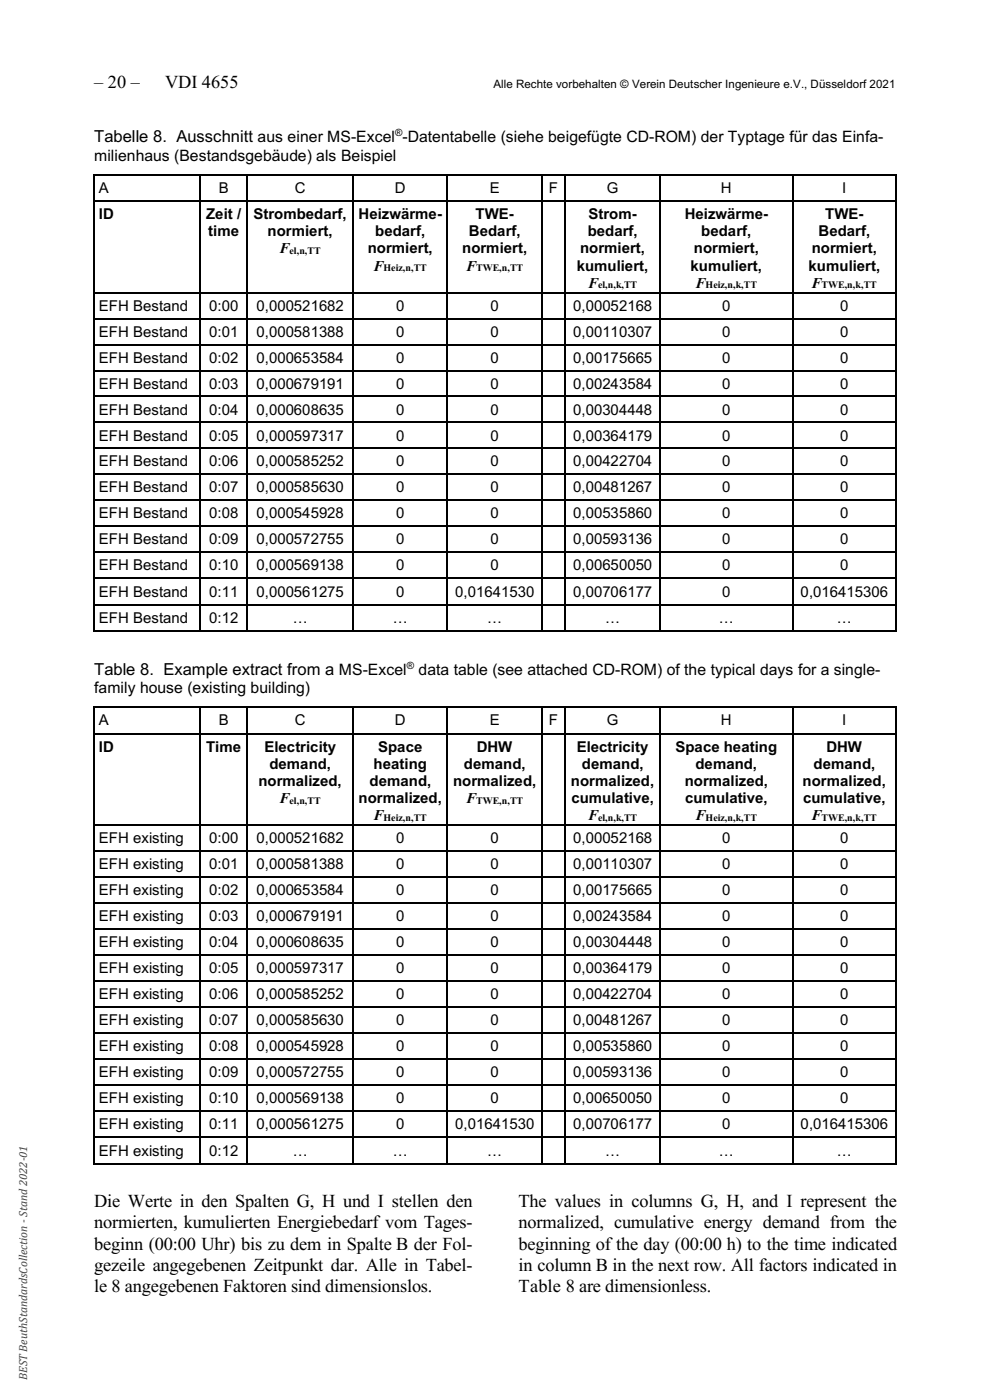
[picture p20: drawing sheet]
<svg xmlns="http://www.w3.org/2000/svg" width="210mm" height="297mm" viewBox="0 0 210 297" stroke-linecap="round" stroke-linejoin="round" font-family="sans-serif">
<defs><g id="words">
<g font-size="3.9">
<text x="20" y="18.6">– 20 –</text>
<text x="35" y="18.6">VDI 4655</text>
<text x="20" y="256.2">Die Werte in den Spalten G, H und I stellen den</text>
<text x="110" y="256.2">The values in columns G, H, and I represent the</text>
<text x="20" y="260.6">normierten, kumulierten Energiebedarf vom Tages-</text>
<text x="110" y="260.6">normalized, cumulative energy demand from the</text>
<text x="20" y="265.1">beginn (00:00 Uhr) bis zu dem in Spalte B der Fol-</text>
<text x="20" y="269.6">gezeile angegebenen Zeitpunkt dar. Alle in Tabel-</text>
<text x="110" y="269.6">in column B in the next row. All factors indicated in</text>
<text x="110" y="265.1">beginning of the day (00:00 h) to the time indicated</text>
<text x="20" y="274.1">le 8 angegebenen Faktoren sind dimensionslos.</text>
<text x="110" y="274.1">Table 8 are dimensionless.</text>
</g>
<g font-size="3.5">
<text x="20" y="30.2">Tabelle 8. Ausschnitt aus einer MS-Excel -Datentabelle (siehe beigefügte CD-ROM) der Typtage für das Einfa-</text>
<text x="20" y="143.2">Table 8. Example extract from a MS-Excel</text>
</g>
<g font-size="3.3">
<text x="20" y="34.1">milienhaus (Bestandsgebäude) als Beispiel</text>
<text x="88.8" y="143.2">data table (see attached CD-ROM) of the typical days for a single-</text>
<text x="20" y="147.1">family house (existing building)</text>
</g>
<g font-size="3.2">
<text x="21" y="40.9">A</text>
<text x="46.4" y="40.9">B</text>
<text x="62.5" y="40.9">C</text>
<text x="83.8" y="40.9">D</text>
<text x="103.9" y="40.9">E</text>
<text x="116.5" y="40.9">F</text>
<text x="128.7" y="40.9">G</text>
<text x="152.9" y="40.9">H</text>
<text x="178.6" y="40.9">I</text>
<text x="21" y="46.5">ID</text>
<text x="43.7" y="46.5">Zeit /</text>
<text x="53.8" y="46.5">Strombedarf,</text>
<text x="76.1" y="46.5">Heizwärme-</text>
<text x="100.9" y="46.5">TWE-</text>
<text x="124.8" y="46.5">Strom-</text>
<text x="145.2" y="46.5">Heizwärme-</text>
<text x="175" y="46.5">TWE-</text>
<text x="44.2" y="50.1">time</text>
<text x="56.8" y="50.1">normiert,</text>
<text x="59.3" y="53.8">F</text>
<text x="78" y="53.8">normiert,</text>
<text x="79.6" y="50.1">bedarf,</text>
<text x="98" y="53.8">normiert,</text>
<text x="99.5" y="50.1">Bedarf,</text>
<text x="123.1" y="53.8">normiert,</text>
<text x="124.7" y="50.1">bedarf,</text>
<text x="147.2" y="53.8">normiert,</text>
<text x="148.8" y="50.1">bedarf,</text>
<text x="172.2" y="53.8">normiert,</text>
<text x="173.7" y="50.1">Bedarf,</text>
<text x="79.2" y="57.4">F</text>
<text x="98.9" y="57.4">F</text>
<text x="122.3" y="57.4">kumuliert,</text>
<text x="146.5" y="57.4">kumuliert,</text>
<text x="171.5" y="57.4">kumuliert,</text>
<text x="21" y="66">EFH Bestand</text>
<text x="44.4" y="66">0:00</text>
<text x="54.4" y="66">0,000521682</text>
<text x="84" y="66">0</text>
<text x="104.1" y="66">0</text>
<text x="121.6" y="66">0,00052168</text>
<text x="124.8" y="61">F</text>
<text x="147.6" y="61">F</text>
<text x="153.2" y="66">0</text>
<text x="172.2" y="61">F</text>
<text x="178.2" y="66">0</text>
<text x="21" y="71.5">EFH Bestand</text>
<text x="44.4" y="71.5">0:01</text>
<text x="54.4" y="71.5">0,000581388</text>
<text x="84" y="71.5">0</text>
<text x="104.1" y="71.5">0</text>
<text x="121.6" y="71.5">0,00110307</text>
<text x="153.2" y="71.5">0</text>
<text x="178.2" y="71.5">0</text>
<text x="21" y="77">EFH Bestand</text>
<text x="44.4" y="77">0:02</text>
<text x="54.4" y="77">0,000653584</text>
<text x="84" y="77">0</text>
<text x="104.1" y="77">0</text>
<text x="121.6" y="77">0,00175665</text>
<text x="153.2" y="77">0</text>
<text x="178.2" y="77">0</text>
<text x="21" y="82.5">EFH Bestand</text>
<text x="44.4" y="82.5">0:03</text>
<text x="54.4" y="82.5">0,000679191</text>
<text x="84" y="82.5">0</text>
<text x="104.1" y="82.5">0</text>
<text x="121.6" y="82.5">0,00243584</text>
<text x="153.2" y="82.5">0</text>
<text x="178.2" y="82.5">0</text>
<text x="21" y="88">EFH Bestand</text>
<text x="44.4" y="88">0:04</text>
<text x="54.4" y="88">0,000608635</text>
<text x="84" y="88">0</text>
<text x="104.1" y="88">0</text>
<text x="121.6" y="88">0,00304448</text>
<text x="153.2" y="88">0</text>
<text x="178.2" y="88">0</text>
<text x="21" y="93.5">EFH Bestand</text>
<text x="44.4" y="93.5">0:05</text>
<text x="54.4" y="93.5">0,000597317</text>
<text x="84" y="93.5">0</text>
<text x="104.1" y="93.5">0</text>
<text x="121.6" y="93.5">0,00364179</text>
<text x="153.2" y="93.5">0</text>
<text x="178.2" y="93.5">0</text>
<text x="21" y="99">EFH Bestand</text>
<text x="44.4" y="99">0:06</text>
<text x="54.4" y="99">0,000585252</text>
<text x="84" y="99">0</text>
<text x="104.1" y="99">0</text>
<text x="121.6" y="99">0,00422704</text>
<text x="153.2" y="99">0</text>
<text x="178.2" y="99">0</text>
<text x="21" y="104.5">EFH Bestand</text>
<text x="44.4" y="104.5">0:07</text>
<text x="54.4" y="104.5">0,000585630</text>
<text x="84" y="104.5">0</text>
<text x="104.1" y="104.5">0</text>
<text x="121.6" y="104.5">0,00481267</text>
<text x="153.2" y="104.5">0</text>
<text x="178.2" y="104.5">0</text>
<text x="21" y="110">EFH Bestand</text>
<text x="44.4" y="110">0:08</text>
<text x="54.4" y="110">0,000545928</text>
<text x="84" y="110">0</text>
<text x="104.1" y="110">0</text>
<text x="121.6" y="110">0,00535860</text>
<text x="153.2" y="110">0</text>
<text x="178.2" y="110">0</text>
<text x="21" y="115.5">EFH Bestand</text>
<text x="44.4" y="115.5">0:09</text>
<text x="54.4" y="115.5">0,000572755</text>
<text x="84" y="115.5">0</text>
<text x="104.1" y="115.5">0</text>
<text x="121.6" y="115.5">0,00593136</text>
<text x="153.2" y="115.5">0</text>
<text x="178.2" y="115.5">0</text>
<text x="21" y="121">EFH Bestand</text>
<text x="44.4" y="121">0:10</text>
<text x="54.4" y="121">0,000569138</text>
<text x="84" y="121">0</text>
<text x="104.1" y="121">0</text>
<text x="121.6" y="121">0,00650050</text>
<text x="153.2" y="121">0</text>
<text x="178.2" y="121">0</text>
<text x="21" y="126.6">EFH Bestand</text>
<text x="44.4" y="126.6">0:11</text>
<text x="54.4" y="126.6">0,000561275</text>
<text x="84" y="126.6">0</text>
<text x="96.6" y="126.6">0,01641530</text>
<text x="121.6" y="126.6">0,00706177</text>
<text x="153.2" y="126.6">0</text>
<text x="169.8" y="126.6">0,016415306</text>
<text x="21" y="132.2">EFH Bestand</text>
<text x="44.4" y="132.2">0:12</text>
<text x="62.1" y="132.2">…</text>
<text x="83.3" y="132.2">…</text>
<text x="103.3" y="132.2">…</text>
<text x="128.4" y="132.2">…</text>
<text x="152.5" y="132.2">…</text>
<text x="177.5" y="132.2">…</text>
<text x="21" y="153.9">A</text>
<text x="46.4" y="153.9">B</text>
<text x="62.5" y="153.9">C</text>
<text x="83.8" y="153.9">D</text>
<text x="103.9" y="153.9">E</text>
<text x="116.5" y="153.9">F</text>
<text x="128.7" y="153.9">G</text>
<text x="152.9" y="153.9">H</text>
<text x="178.6" y="153.9">I</text>
<text x="21" y="159.5">ID</text>
<text x="43.7" y="159.5">Time</text>
<text x="56.1" y="159.5">Electricity</text>
<text x="80.2" y="159.5">Space</text>
<text x="101.1" y="159.5">DHW</text>
<text x="122.3" y="159.5">Electricity</text>
<text x="143.3" y="159.5">Space heating</text>
<text x="175.3" y="159.5">DHW</text>
<text x="54.8" y="166.8">normalized,</text>
<text x="57.1" y="163.1">demand,</text>
<text x="78.4" y="166.8">demand,</text>
<text x="79.2" y="163.1">heating</text>
<text x="96.1" y="166.8">normalized,</text>
<text x="98.4" y="163.1">demand,</text>
<text x="121.1" y="166.8">normalized,</text>
<text x="123.4" y="163.1">demand,</text>
<text x="145.2" y="166.8">normalized,</text>
<text x="147.5" y="163.1">demand,</text>
<text x="170.3" y="166.8">normalized,</text>
<text x="172.6" y="163.1">demand,</text>
<text x="59.3" y="170.4">F</text>
<text x="76.1" y="170.4">normalized,</text>
<text x="98.9" y="170.4">F</text>
<text x="121.2" y="170.4">cumulative,</text>
<text x="145.3" y="170.4">cumulative,</text>
<text x="170.4" y="170.4">cumulative,</text>
<text x="21" y="178.9">EFH existing</text>
<text x="44.4" y="178.9">0:00</text>
<text x="54.4" y="178.9">0,000521682</text>
<text x="79.2" y="174.1">F</text>
<text x="84" y="178.9">0</text>
<text x="104.1" y="178.9">0</text>
<text x="121.6" y="178.9">0,00052168</text>
<text x="124.8" y="174.1">F</text>
<text x="147.6" y="174.1">F</text>
<text x="153.2" y="178.9">0</text>
<text x="172.2" y="174.1">F</text>
<text x="178.2" y="178.9">0</text>
<text x="21" y="184.4">EFH existing</text>
<text x="44.4" y="184.4">0:01</text>
<text x="54.4" y="184.4">0,000581388</text>
<text x="84" y="184.4">0</text>
<text x="104.1" y="184.4">0</text>
<text x="121.6" y="184.4">0,00110307</text>
<text x="153.2" y="184.4">0</text>
<text x="178.2" y="184.4">0</text>
<text x="21" y="189.9">EFH existing</text>
<text x="44.4" y="189.9">0:02</text>
<text x="54.4" y="189.9">0,000653584</text>
<text x="84" y="189.9">0</text>
<text x="104.1" y="189.9">0</text>
<text x="121.6" y="189.9">0,00175665</text>
<text x="153.2" y="189.9">0</text>
<text x="178.2" y="189.9">0</text>
<text x="21" y="195.5">EFH existing</text>
<text x="44.4" y="195.5">0:03</text>
<text x="54.4" y="195.5">0,000679191</text>
<text x="84" y="195.5">0</text>
<text x="104.1" y="195.5">0</text>
<text x="121.6" y="195.5">0,00243584</text>
<text x="153.2" y="195.5">0</text>
<text x="178.2" y="195.5">0</text>
<text x="21" y="201">EFH existing</text>
<text x="44.4" y="201">0:04</text>
<text x="54.4" y="201">0,000608635</text>
<text x="84" y="201">0</text>
<text x="104.1" y="201">0</text>
<text x="121.6" y="201">0,00304448</text>
<text x="153.2" y="201">0</text>
<text x="178.2" y="201">0</text>
<text x="21" y="206.5">EFH existing</text>
<text x="44.4" y="206.5">0:05</text>
<text x="54.4" y="206.5">0,000597317</text>
<text x="84" y="206.5">0</text>
<text x="104.1" y="206.5">0</text>
<text x="121.6" y="206.5">0,00364179</text>
<text x="153.2" y="206.5">0</text>
<text x="178.2" y="206.5">0</text>
<text x="21" y="212">EFH existing</text>
<text x="44.4" y="212">0:06</text>
<text x="54.4" y="212">0,000585252</text>
<text x="84" y="212">0</text>
<text x="104.1" y="212">0</text>
<text x="121.6" y="212">0,00422704</text>
<text x="153.2" y="212">0</text>
<text x="178.2" y="212">0</text>
<text x="21" y="217.5">EFH existing</text>
<text x="44.4" y="217.5">0:07</text>
<text x="54.4" y="217.5">0,000585630</text>
<text x="84" y="217.5">0</text>
<text x="104.1" y="217.5">0</text>
<text x="121.6" y="217.5">0,00481267</text>
<text x="153.2" y="217.5">0</text>
<text x="178.2" y="217.5">0</text>
<text x="21" y="223">EFH existing</text>
<text x="44.4" y="223">0:08</text>
<text x="54.4" y="223">0,000545928</text>
<text x="84" y="223">0</text>
<text x="104.1" y="223">0</text>
<text x="121.6" y="223">0,00535860</text>
<text x="153.2" y="223">0</text>
<text x="178.2" y="223">0</text>
<text x="21" y="228.5">EFH existing</text>
<text x="21" y="234">EFH existing</text>
<text x="44.4" y="228.5">0:09</text>
<text x="44.4" y="234">0:10</text>
<text x="54.4" y="228.5">0,000572755</text>
<text x="54.4" y="234">0,000569138</text>
<text x="84" y="228.5">0</text>
<text x="84" y="234">0</text>
<text x="104.1" y="228.5">0</text>
<text x="104.1" y="234">0</text>
<text x="121.6" y="228.5">0,00593136</text>
<text x="121.6" y="234">0,00650050</text>
<text x="153.2" y="228.5">0</text>
<text x="153.2" y="234">0</text>
<text x="178.2" y="228.5">0</text>
<text x="178.2" y="234">0</text>
<text x="21" y="239.6">EFH existing</text>
<text x="44.4" y="239.6">0:11</text>
<text x="54.4" y="239.6">0,000561275</text>
<text x="84" y="239.6">0</text>
<text x="96.6" y="239.6">0,01641530</text>
<text x="121.6" y="239.6">0,00706177</text>
<text x="153.2" y="239.6">0</text>
<text x="169.8" y="239.6">0,016415306</text>
<text x="21" y="245.2">EFH existing</text>
<text x="44.4" y="245.2">0:12</text>
<text x="62.1" y="245.2">…</text>
<text x="83.3" y="245.2">…</text>
<text x="103.3" y="245.2">…</text>
<text x="128.4" y="245.2">…</text>
<text x="152.5" y="245.2">…</text>
<text x="177.5" y="245.2">…</text>
</g>
<text font-size="2.5" x="104.7" y="18.6">Alle Rechte vorbehalten © Verein Deutscher Ingenieure e.V., Düsseldorf 2021</text>
<text font-size="2.5" fill="#424242" x="5.8" y="292.8" transform="rotate(-90 5.8 292.8)">BEST BeuthStandardsCollection - Stand 2022-01</text>
<g font-size="2.1">
<text x="83.8" y="29">®</text>
<text x="61.4" y="53.9">el,n,TT</text>
<text x="81.4" y="57.6">Heiz,n,TT</text>
<text x="101" y="57.6">TWE,n,TT</text>
<text x="126.9" y="61.2">el,n,k,TT</text>
<text x="149.7" y="61.2">Heiz,n,k,TT</text>
<text x="174.3" y="61.2">TWE,n,k,TT</text>
<text x="86.3" y="142">®</text>
<text x="61.4" y="170.6">el,n,TT</text>
<text x="101" y="170.6">TWE,n,TT</text>
<text x="81.4" y="174.2">Heiz,n,TT</text>
<text x="126.9" y="174.2">el,n,k,TT</text>
<text x="149.7" y="174.2">Heiz,n,k,TT</text>
<text x="174.3" y="174.2">TWE,n,k,TT</text>
</g>
</g></defs>
<g fill="#000">
<path d="M19.7 36.9h.3v.3h-.3zM42.3 36.9h.2v.3h-.2zM52.3 36.9h.3v.3h-.3zM74.8 36.9h.3v.3h-.3zM94.8 36.9h.2v.3h-.2zM114.8 36.9h.3v.3h-.3zM119.8 36.9h.3v.3h-.3zM139.8 36.9h.3v.3h-.3zM168.1 36.9h.2v.3h-.2zM189.9 36.9h.3v.3h-.3zM19.7 42.5h.3v.3h-.3zM42.3 42.5h.2v.3h-.2z"/>
<path d="M52.3 42.5h.3v.3h-.3zM74.8 42.5h.3v.3h-.3zM94.8 42.5h.2v.3h-.2zM114.8 42.5h.3v.3h-.3zM119.8 42.5h.3v.3h-.3zM139.8 42.5h.3v.3h-.3zM168.1 42.5h.2v.3h-.2zM189.9 42.5h.3v.3h-.3zM19.7 62h.3v.2h-.3zM19.7 67.5h.3v.2h-.3zM19.7 73h.3v.2h-.3zM19.7 78.5h.3v.2h-.3z"/>
<path d="M42.3 62h.2v.2h-.2zM42.3 67.5h.2v.2h-.2zM42.3 73h.2v.2h-.2zM42.3 78.5h.2v.2h-.2zM52.3 62h.3v.2h-.3zM52.3 67.5h.3v.2h-.3zM52.3 73h.3v.2h-.3zM52.3 78.5h.3v.2h-.3zM74.8 62h.3v.2h-.3zM74.8 67.5h.3v.2h-.3zM74.8 73h.3v.2h-.3zM74.8 78.5h.3v.2h-.3z"/>
<path d="M94.8 62h.2v.2h-.2zM94.8 67.5h.2v.2h-.2zM94.8 73h.2v.2h-.2zM94.8 78.5h.2v.2h-.2zM114.8 62h.3v.2h-.3zM114.8 67.5h.3v.2h-.3zM114.8 73h.3v.2h-.3zM114.8 78.5h.3v.2h-.3zM119.8 62h.3v.2h-.3zM119.8 67.5h.3v.2h-.3zM119.8 73h.3v.2h-.3zM119.8 78.5h.3v.2h-.3z"/>
<path d="M139.8 62h.3v.2h-.3zM139.8 67.5h.3v.2h-.3zM139.8 73h.3v.2h-.3zM139.8 78.5h.3v.2h-.3zM168.1 62h.2v.2h-.2zM168.1 67.5h.2v.2h-.2zM168.1 73h.2v.2h-.2zM168.1 78.5h.2v.2h-.2zM189.9 62h.3v.2h-.3zM189.9 67.5h.3v.2h-.3zM189.9 73h.3v.2h-.3zM189.9 78.5h.3v.2h-.3z"/>
<path d="M19.7 84h.3v.2h-.3zM19.7 89.5h.3v.2h-.3zM19.7 95h.3v.2h-.3zM42.3 84h.2v.2h-.2zM42.3 89.5h.2v.2h-.2zM42.3 95h.2v.2h-.2zM52.3 84h.3v.2h-.3zM52.3 89.5h.3v.2h-.3zM52.3 95h.3v.2h-.3zM74.8 84h.3v.2h-.3zM74.8 89.5h.3v.2h-.3zM74.8 95h.3v.2h-.3z"/>
<path d="M94.8 84h.2v.2h-.2zM94.8 89.5h.2v.2h-.2zM94.8 95h.2v.2h-.2zM114.8 84h.3v.2h-.3zM114.8 89.5h.3v.2h-.3zM114.8 95h.3v.2h-.3zM119.8 84h.3v.2h-.3zM119.8 89.5h.3v.2h-.3zM119.8 95h.3v.2h-.3zM139.8 84h.3v.2h-.3zM139.8 89.5h.3v.2h-.3zM139.8 95h.3v.2h-.3z"/>
<path d="M168.1 84h.2v.2h-.2zM168.1 89.5h.2v.2h-.2zM168.1 95h.2v.2h-.2zM189.9 84h.3v.2h-.3zM189.9 89.5h.3v.2h-.3zM189.9 95h.3v.2h-.3zM19.7 100.5h.3v.3h-.3zM19.7 106h.3v.3h-.3zM19.7 111.5h.3v.3h-.3zM19.7 117h.3v.3h-.3zM42.3 100.5h.2v.3h-.2zM42.3 106h.2v.3h-.2z"/>
<path d="M42.3 111.5h.2v.3h-.2zM42.3 117h.2v.3h-.2zM52.3 100.5h.3v.3h-.3zM52.3 106h.3v.3h-.3zM52.3 111.5h.3v.3h-.3zM52.3 117h.3v.3h-.3zM74.8 100.5h.3v.3h-.3zM74.8 106h.3v.3h-.3zM74.8 111.5h.3v.3h-.3zM74.8 117h.3v.3h-.3zM94.8 100.5h.2v.3h-.2zM94.8 106h.2v.3h-.2z"/>
<path d="M94.8 111.5h.2v.3h-.2zM94.8 117h.2v.3h-.2zM114.8 100.5h.3v.3h-.3zM114.8 106h.3v.3h-.3zM114.8 111.5h.3v.3h-.3zM114.8 117h.3v.3h-.3zM119.8 100.5h.3v.3h-.3zM119.8 106h.3v.3h-.3zM119.8 111.5h.3v.3h-.3zM119.8 117h.3v.3h-.3zM139.8 100.5h.3v.3h-.3zM139.8 106h.3v.3h-.3z"/>
<path d="M139.8 111.5h.3v.3h-.3zM139.8 117h.3v.3h-.3zM168.1 100.5h.2v.3h-.2zM168.1 106h.2v.3h-.2zM168.1 111.5h.2v.3h-.2zM168.1 117h.2v.3h-.2zM189.9 100.5h.3v.3h-.3zM189.9 106h.3v.3h-.3zM189.9 111.5h.3v.3h-.3zM189.9 117h.3v.3h-.3zM19.7 122.6h.3v.3h-.3zM19.7 128.2h.3v.3h-.3z"/>
<path d="M19.7 133.8h.3v.3h-.3zM42.3 122.6h.2v.3h-.2zM42.3 128.2h.2v.3h-.2zM42.3 133.8h.2v.3h-.2zM52.3 122.6h.3v.3h-.3zM52.3 128.2h.3v.3h-.3zM52.3 133.8h.3v.3h-.3zM74.8 122.6h.3v.3h-.3zM74.8 128.2h.3v.3h-.3zM74.8 133.8h.3v.3h-.3zM94.8 122.6h.2v.3h-.2zM94.8 128.2h.2v.3h-.2z"/>
<path d="M94.8 133.8h.2v.3h-.2zM114.8 122.6h.3v.3h-.3zM114.8 128.2h.3v.3h-.3zM114.8 133.8h.3v.3h-.3zM119.8 122.6h.3v.3h-.3zM119.8 128.2h.3v.3h-.3zM119.8 133.8h.3v.3h-.3zM139.8 122.6h.3v.3h-.3zM139.8 128.2h.3v.3h-.3zM139.8 133.8h.3v.3h-.3zM168.1 122.6h.2v.3h-.2zM168.1 128.2h.2v.3h-.2z"/>
<path d="M168.1 133.8h.2v.3h-.2zM189.9 122.6h.3v.3h-.3zM189.9 128.2h.3v.3h-.3zM189.9 133.8h.3v.3h-.3zM19.7 149.9h.3v.3h-.3zM19.7 155.5h.3v.3h-.3zM42.3 149.9h.2v.3h-.2zM42.3 155.5h.2v.3h-.2zM52.3 149.9h.3v.3h-.3zM52.3 155.5h.3v.3h-.3zM74.8 149.9h.3v.3h-.3zM74.8 155.5h.3v.3h-.3z"/>
<path d="M94.8 149.9h.2v.3h-.2zM94.8 155.5h.2v.3h-.2zM114.8 149.9h.3v.3h-.3zM114.8 155.5h.3v.3h-.3zM119.8 149.9h.3v.3h-.3zM119.8 155.5h.3v.3h-.3zM139.8 149.9h.3v.3h-.3zM139.8 155.5h.3v.3h-.3zM168.1 149.9h.2v.3h-.2zM168.1 155.5h.2v.3h-.2zM189.9 149.9h.3v.3h-.3zM189.9 155.5h.3v.3h-.3z"/>
<path d="M19.7 175h.3v.3h-.3zM42.3 175h.2v.3h-.2zM52.3 175h.3v.3h-.3zM74.8 175h.3v.3h-.3zM94.8 175h.2v.3h-.2zM114.8 175h.3v.3h-.3zM119.8 175h.3v.3h-.3zM139.8 175h.3v.3h-.3zM168.1 175h.2v.3h-.2zM189.9 175h.3v.3h-.3zM19.7 180.5h.3v.3h-.3zM19.7 186h.3v.3h-.3z"/>
<path d="M19.7 191.5h.3v.3h-.3zM19.7 197h.3v.3h-.3zM42.3 180.5h.2v.3h-.2zM42.3 186h.2v.3h-.2zM42.3 191.5h.2v.3h-.2zM42.3 197h.2v.3h-.2zM52.3 180.5h.3v.3h-.3zM52.3 186h.3v.3h-.3zM52.3 191.5h.3v.3h-.3zM52.3 197h.3v.3h-.3zM74.8 180.5h.3v.3h-.3zM74.8 186h.3v.3h-.3z"/>
<path d="M74.8 191.5h.3v.3h-.3zM74.8 197h.3v.3h-.3zM94.8 180.5h.2v.3h-.2zM94.8 186h.2v.3h-.2zM94.8 191.5h.2v.3h-.2zM94.8 197h.2v.3h-.2zM114.8 180.5h.3v.3h-.3zM114.8 186h.3v.3h-.3zM114.8 191.5h.3v.3h-.3zM114.8 197h.3v.3h-.3zM119.8 180.5h.3v.3h-.3zM119.8 186h.3v.3h-.3z"/>
<path d="M119.8 191.5h.3v.3h-.3zM119.8 197h.3v.3h-.3zM139.8 180.5h.3v.3h-.3zM139.8 186h.3v.3h-.3zM139.8 191.5h.3v.3h-.3zM139.8 197h.3v.3h-.3zM168.1 180.5h.2v.3h-.2zM168.1 186h.2v.3h-.2zM168.1 191.5h.2v.3h-.2zM168.1 197h.2v.3h-.2zM189.9 180.5h.3v.3h-.3zM189.9 186h.3v.3h-.3z"/>
<path d="M189.9 191.5h.3v.3h-.3zM189.9 197h.3v.3h-.3zM19.7 202.5h.3v.3h-.3zM19.7 208h.3v.3h-.3zM19.7 213.5h.3v.3h-.3zM19.7 219h.3v.3h-.3zM42.3 202.5h.2v.3h-.2zM42.3 208h.2v.3h-.2zM42.3 213.5h.2v.3h-.2zM42.3 219h.2v.3h-.2zM52.3 202.5h.3v.3h-.3zM52.3 208h.3v.3h-.3z"/>
<path d="M52.3 213.5h.3v.3h-.3zM52.3 219h.3v.3h-.3zM74.8 202.5h.3v.3h-.3zM74.8 208h.3v.3h-.3zM74.8 213.5h.3v.3h-.3zM74.8 219h.3v.3h-.3zM94.8 202.5h.2v.3h-.2zM94.8 208h.2v.3h-.2zM94.8 213.5h.2v.3h-.2zM94.8 219h.2v.3h-.2zM114.8 202.5h.3v.3h-.3zM114.8 208h.3v.3h-.3z"/>
<path d="M114.8 213.5h.3v.3h-.3zM114.8 219h.3v.3h-.3zM119.8 202.5h.3v.3h-.3zM119.8 208h.3v.3h-.3zM119.8 213.5h.3v.3h-.3zM119.8 219h.3v.3h-.3zM139.8 202.5h.3v.3h-.3zM139.8 208h.3v.3h-.3zM139.8 213.5h.3v.3h-.3zM139.8 219h.3v.3h-.3zM168.1 202.5h.2v.3h-.2zM168.1 208h.2v.3h-.2z"/>
<path d="M168.1 213.5h.2v.3h-.2zM168.1 219h.2v.3h-.2zM189.9 202.5h.3v.3h-.3zM189.9 208h.3v.3h-.3zM189.9 213.5h.3v.3h-.3zM189.9 219h.3v.3h-.3zM19.7 224.5h.3v.3h-.3zM19.7 230h.3v.3h-.3zM19.7 235.6h.3v.3h-.3zM42.3 224.5h.2v.3h-.2zM42.3 230h.2v.3h-.2zM42.3 235.6h.2v.3h-.2z"/>
<path d="M52.3 224.5h.3v.3h-.3zM52.3 230h.3v.3h-.3zM52.3 235.6h.3v.3h-.3zM74.8 224.5h.3v.3h-.3zM74.8 230h.3v.3h-.3zM74.8 235.6h.3v.3h-.3zM94.8 224.5h.2v.3h-.2zM94.8 230h.2v.3h-.2zM94.8 235.6h.2v.3h-.2zM114.8 224.5h.3v.3h-.3zM114.8 230h.3v.3h-.3zM114.8 235.6h.3v.3h-.3z"/>
<path d="M119.8 224.5h.3v.3h-.3zM119.8 230h.3v.3h-.3zM119.8 235.6h.3v.3h-.3zM139.8 224.5h.3v.3h-.3zM139.8 230h.3v.3h-.3zM139.8 235.6h.3v.3h-.3zM168.1 224.5h.2v.3h-.2zM168.1 230h.2v.3h-.2zM168.1 235.6h.2v.3h-.2zM189.9 224.5h.3v.3h-.3zM189.9 230h.3v.3h-.3zM189.9 235.6h.3v.3h-.3z"/>
<path d="M19.7 241.2h.3v.3h-.3zM19.7 246.8h.3v.3h-.3zM42.3 241.2h.2v.3h-.2zM42.3 246.8h.2v.3h-.2zM52.3 241.2h.3v.3h-.3zM52.3 246.8h.3v.3h-.3zM74.8 241.2h.3v.3h-.3zM74.8 246.8h.3v.3h-.3zM94.8 241.2h.2v.3h-.2zM94.8 246.8h.2v.3h-.2zM114.8 241.2h.3v.3h-.3zM114.8 246.8h.3v.3h-.3z"/>
<path d="M119.8 241.2h.3v.3h-.3zM119.8 246.8h.3v.3h-.3zM139.8 241.2h.3v.3h-.3zM139.8 246.8h.3v.3h-.3zM168.1 241.2h.2v.3h-.2zM168.1 246.8h.2v.3h-.2zM189.9 241.2h.3v.3h-.3zM189.9 246.8h.3v.3h-.3z"/>
</g>
<g fill="none" stroke="#000" stroke-width=".25">
<path d="M19.9 37.2v5.3M20 37h22.3M42.4 37.2v5.3M42.5 37h9.8M52.5 37.2v5.3M52.6 37h22.2M74.9 37.2v5.3M75.1 37h19.7M94.9 37.2v5.3M95 37h19.8M114.9 37.2v5.3M115.1 37h4.7"/>
<path d="M119.9 37.2v5.3M120.1 37h19.7M140 37.2v5.3M140.1 37h28M168.2 37.2v5.3M168.3 37h21.6M190 37.2v5.3M19.9 42.8v19.2M20 42.6h22.3M42.4 42.8v19.2M42.5 42.6h9.8M52.5 42.8v19.2"/>
<path d="M52.6 42.6h22.2M74.9 42.8v19.2M75.1 42.6h19.7M94.9 42.8v19.2M95 42.6h19.8M114.9 42.8v19.2M115.1 42.6h4.7M119.9 42.8v19.2M120.1 42.6h19.7M140 42.8v19.2M140.1 42.6h28M168.2 42.8v19.2"/>
<path d="M168.3 42.6h21.6M190 42.8v19.2M19.9 62.2v5.3M19.9 67.7v5.3M19.9 73.2v5.3M19.9 78.7v5.3M20 62.1h22.3M20 67.6h22.3M20 73.1h22.3M20 78.6h22.3M42.4 62.2v5.3M42.4 67.7v5.3"/>
<path d="M42.4 73.2v5.3M42.4 78.7v5.3M42.5 62.1h9.8M42.5 67.6h9.8M42.5 73.1h9.8M42.5 78.6h9.8M52.5 62.2v5.3M52.5 67.7v5.3M52.5 73.2v5.3M52.5 78.7v5.3M52.6 62.1h22.2M52.6 67.6h22.2"/>
<path d="M52.6 73.1h22.2M52.6 78.6h22.2M74.9 62.2v5.3M74.9 67.7v5.3M74.9 73.2v5.3M74.9 78.7v5.3M75.1 62.1h19.7M75.1 67.6h19.7M75.1 73.1h19.7M75.1 78.6h19.7M94.9 62.2v5.3M94.9 67.7v5.3"/>
<path d="M94.9 73.2v5.3M94.9 78.7v5.3M95 62.1h19.8M95 67.6h19.8M95 73.1h19.8M95 78.6h19.8M114.9 62.2v5.3M114.9 67.7v5.3M114.9 73.2v5.3M114.9 78.7v5.3M115.1 62.1h4.7M115.1 67.6h4.7"/>
<path d="M115.1 73.1h4.7M115.1 78.6h4.7M119.9 62.2v5.3M119.9 67.7v5.3M119.9 73.2v5.3M119.9 78.7v5.3M120.1 62.1h19.7M120.1 67.6h19.7M120.1 73.1h19.7M120.1 78.6h19.7M140 62.2v5.3M140 67.7v5.3"/>
<path d="M140 73.2v5.3M140 78.7v5.3M140.1 62.1h28M140.1 67.6h28M140.1 73.1h28M140.1 78.6h28M168.2 62.2v5.3M168.2 67.7v5.3M168.2 73.2v5.3M168.2 78.7v5.3M168.3 62.1h21.6M168.3 67.6h21.6"/>
<path d="M168.3 73.1h21.6M168.3 78.6h21.6M190 62.2v5.3M190 67.7v5.3M190 73.2v5.3M190 78.7v5.3M19.9 84.2v5.3M19.9 89.7v5.3M19.9 95.2v5.3M20 84.1h22.3M20 89.6h22.3M20 95.1h22.3"/>
<path d="M42.4 84.2v5.3M42.4 89.7v5.3M42.4 95.2v5.3M42.5 84.1h9.8M42.5 89.6h9.8M42.5 95.1h9.8M52.5 84.2v5.3M52.5 89.7v5.3M52.5 95.2v5.3M52.6 84.1h22.2M52.6 89.6h22.2M52.6 95.1h22.2"/>
<path d="M74.9 84.2v5.3M74.9 89.7v5.3M74.9 95.2v5.3M75.1 84.1h19.7M75.1 89.6h19.7M75.1 95.1h19.7M94.9 84.2v5.3M94.9 89.7v5.3M94.9 95.2v5.3M95 84.1h19.8M95 89.6h19.8M95 95.1h19.8"/>
<path d="M114.9 84.2v5.3M114.9 89.7v5.3M114.9 95.2v5.3M115.1 84.1h4.7M115.1 89.6h4.7M115.1 95.1h4.7M119.9 84.2v5.3M119.9 89.7v5.3M119.9 95.2v5.3M120.1 84.1h19.7M120.1 89.6h19.7M120.1 95.1h19.7"/>
<path d="M140 84.2v5.3M140 89.7v5.3M140 95.2v5.3M140.1 84.1h28M140.1 89.6h28M140.1 95.1h28M168.2 84.2v5.3M168.2 89.7v5.3M168.2 95.2v5.3M168.3 84.1h21.6M168.3 89.6h21.6M168.3 95.1h21.6"/>
<path d="M190 84.2v5.3M190 89.7v5.3M190 95.2v5.3M19.9 100.8v5.2M19.9 106.3v5.2M19.9 111.8v5.2M19.9 117.3v5.3M20 100.6h22.3M20 106.1h22.3M20 111.6h22.3M20 117.1h22.3M42.4 100.8v5.2"/>
<path d="M42.4 106.3v5.2M42.4 111.8v5.2M42.4 117.3v5.3M42.5 100.6h9.8M42.5 106.1h9.8M42.5 111.6h9.8M42.5 117.1h9.8M52.5 100.8v5.2M52.5 106.3v5.2M52.5 111.8v5.2M52.5 117.3v5.3M52.6 100.6h22.2"/>
<path d="M52.6 106.1h22.2M52.6 111.6h22.2M52.6 117.1h22.2M74.9 100.8v5.2M74.9 106.3v5.2M74.9 111.8v5.2M74.9 117.3v5.3M75.1 100.6h19.7M75.1 106.1h19.7M75.1 111.6h19.7M75.1 117.1h19.7M94.9 100.8v5.2"/>
<path d="M94.9 106.3v5.2M94.9 111.8v5.2M94.9 117.3v5.3M95 100.6h19.8M95 106.1h19.8M95 111.6h19.8M95 117.1h19.8M114.9 100.8v5.2M114.9 106.3v5.2M114.9 111.8v5.2M114.9 117.3v5.3M115.1 100.6h4.7"/>
<path d="M115.1 106.1h4.7M115.1 111.6h4.7M115.1 117.1h4.7M119.9 100.8v5.2M119.9 106.3v5.2M119.9 111.8v5.2M119.9 117.3v5.3M120.1 100.6h19.7M120.1 106.1h19.7M120.1 111.6h19.7M120.1 117.1h19.7M140 100.8v5.2"/>
<path d="M140 106.3v5.2M140 111.8v5.2M140 117.3v5.3M140.1 100.6h28M140.1 106.1h28M140.1 111.6h28M140.1 117.1h28M168.2 100.8v5.2M168.2 106.3v5.2M168.2 111.8v5.2M168.2 117.3v5.3M168.3 100.6h21.6"/>
<path d="M168.3 106.1h21.6M168.3 111.6h21.6M168.3 117.1h21.6M190 100.8v5.2M190 106.3v5.2M190 111.8v5.2M190 117.3v5.3M19.9 122.9v5.3M19.9 128.5v5.3M20 122.7h22.3M20 128.4h22.3M20 133.9h22.3"/>
<path d="M42.4 122.9v5.3M42.4 128.5v5.3M42.5 122.7h9.8M42.5 128.4h9.8M42.5 133.9h9.8M52.5 122.9v5.3M52.5 128.5v5.3M52.6 122.7h22.2M52.6 128.4h22.2M52.6 133.9h22.2M74.9 122.9v5.3M74.9 128.5v5.3"/>
<path d="M75.1 122.7h19.7M75.1 128.4h19.7M75.1 133.9h19.7M94.9 122.9v5.3M94.9 128.5v5.3M95 122.7h19.8M95 128.4h19.8M95 133.9h19.8M114.9 122.9v5.3M114.9 128.5v5.3M115.1 122.7h4.7M115.1 128.4h4.7"/>
<path d="M115.1 133.9h4.7M119.9 122.9v5.3M119.9 128.5v5.3M120.1 122.7h19.7M120.1 128.4h19.7M120.1 133.9h19.7M140 122.9v5.3M140 128.5v5.3M140.1 122.7h28M140.1 128.4h28M140.1 133.9h28M168.2 122.9v5.3"/>
<path d="M168.2 128.5v5.3M168.3 122.7h21.6M168.3 128.4h21.6M168.3 133.9h21.6M190 122.9v5.3M190 128.5v5.3M19.9 150.2v5.3M19.9 155.8v19.2M20 150.1h22.3M20 155.7h22.3M42.4 150.2v5.3M42.4 155.8v19.2"/>
<path d="M42.5 150.1h9.8M42.5 155.7h9.8M52.5 150.2v5.3M52.5 155.8v19.2M52.6 150.1h22.2M52.6 155.7h22.2M74.9 150.2v5.3M74.9 155.8v19.2M75.1 150.1h19.7M75.1 155.7h19.7M94.9 150.2v5.3M94.9 155.8v19.2"/>
<path d="M95 150.1h19.8M95 155.7h19.8M114.9 150.2v5.3M114.9 155.8v19.2M115.1 150.1h4.7M115.1 155.7h4.7M119.9 150.2v5.3M119.9 155.8v19.2M120.1 150.1h19.7M120.1 155.7h19.7M140 150.2v5.3M140 155.8v19.2"/>
<path d="M140.1 150.1h28M140.1 155.7h28M168.2 150.2v5.3M168.2 155.8v19.2M168.3 150.1h21.6M168.3 155.7h21.6M190 150.2v5.3M190 155.8v19.2M19.9 175.3v5.2M20 175.1h22.3M42.4 175.3v5.2M42.5 175.1h9.8"/>
<path d="M52.5 175.3v5.2M52.6 175.1h22.2M74.9 175.3v5.2M75.1 175.1h19.7M94.9 175.3v5.2M95 175.1h19.8M114.9 175.3v5.2M115.1 175.1h4.7M119.9 175.3v5.2M120.1 175.1h19.7M140 175.3v5.2M140.1 175.1h28"/>
<path d="M168.2 175.3v5.2M168.3 175.1h21.6M190 175.3v5.2M19.9 180.8v5.2M19.9 186.3v5.2M19.9 191.8v5.2M19.9 197.3v5.2M20 180.6h22.3M20 186.1h22.3M20 191.6h22.3M20 197.1h22.3M42.4 180.8v5.2"/>
<path d="M42.4 186.3v5.2M42.4 191.8v5.2M42.4 197.3v5.2M42.5 180.6h9.8M42.5 186.1h9.8M42.5 191.6h9.8M42.5 197.1h9.8M52.5 180.8v5.2M52.5 186.3v5.2M52.5 191.8v5.2M52.5 197.3v5.2M52.6 180.6h22.2"/>
<path d="M52.6 186.1h22.2M52.6 191.6h22.2M52.6 197.1h22.2M74.9 180.8v5.2M74.9 186.3v5.2M74.9 191.8v5.2M74.9 197.3v5.2M75.1 180.6h19.7M75.1 186.1h19.7M75.1 191.6h19.7M75.1 197.1h19.7M94.9 180.8v5.2"/>
<path d="M94.9 186.3v5.2M94.9 191.8v5.2M94.9 197.3v5.2M95 180.6h19.8M95 186.1h19.8M95 191.6h19.8M95 197.1h19.8M114.9 180.8v5.2M114.9 186.3v5.2M114.9 191.8v5.2M114.9 197.3v5.2M115.1 180.6h4.7"/>
<path d="M115.1 186.1h4.7M115.1 191.6h4.7M115.1 197.1h4.7M119.9 180.8v5.2M119.9 186.3v5.2M119.9 191.8v5.2M119.9 197.3v5.2M120.1 180.6h19.7M120.1 186.1h19.7M120.1 191.6h19.7M120.1 197.1h19.7M140 180.8v5.2"/>
<path d="M140 186.3v5.2M140 191.8v5.2M140 197.3v5.2M140.1 180.6h28M140.1 186.1h28M140.1 191.6h28M140.1 197.1h28M168.2 180.8v5.2M168.2 186.3v5.2M168.2 191.8v5.2M168.2 197.3v5.2M168.3 180.6h21.6"/>
<path d="M168.3 186.1h21.6M168.3 191.6h21.6M168.3 197.1h21.6M190 180.8v5.2M190 186.3v5.2M190 191.8v5.2M190 197.3v5.2M19.9 202.8v5.2M19.9 208.3v5.2M19.9 213.8v5.2M19.9 219.3v5.2M20 202.6h22.3"/>
<path d="M20 208.2h22.3M20 213.7h22.3M20 219.2h22.3M42.4 202.8v5.2M42.4 208.3v5.2M42.4 213.8v5.2M42.4 219.3v5.2M42.5 202.6h9.8M42.5 208.2h9.8M42.5 213.7h9.8M42.5 219.2h9.8M52.5 202.8v5.2"/>
<path d="M52.5 208.3v5.2M52.5 213.8v5.2M52.5 219.3v5.2M52.6 202.6h22.2M52.6 208.2h22.2M52.6 213.7h22.2M52.6 219.2h22.2M74.9 202.8v5.2M74.9 208.3v5.2M74.9 213.8v5.2M74.9 219.3v5.2M75.1 202.6h19.7"/>
<path d="M75.1 208.2h19.7M75.1 213.7h19.7M75.1 219.2h19.7M94.9 202.8v5.2M94.9 208.3v5.2M94.9 213.8v5.2M94.9 219.3v5.2M95 202.6h19.8M95 208.2h19.8M95 213.7h19.8M95 219.2h19.8M114.9 202.8v5.2"/>
<path d="M114.9 208.3v5.2M114.9 213.8v5.2M114.9 219.3v5.2M115.1 202.6h4.7M115.1 208.2h4.7M115.1 213.7h4.7M115.1 219.2h4.7M119.9 202.8v5.2M119.9 208.3v5.2M119.9 213.8v5.2M119.9 219.3v5.2M120.1 202.6h19.7"/>
<path d="M120.1 208.2h19.7M120.1 213.7h19.7M120.1 219.2h19.7M140 202.8v5.2M140 208.3v5.2M140 213.8v5.2M140 219.3v5.2M140.1 202.6h28M140.1 208.2h28M140.1 213.7h28M140.1 219.2h28M168.2 202.8v5.2"/>
<path d="M168.2 208.3v5.2M168.2 213.8v5.2M168.2 219.3v5.2M168.3 202.6h21.6M168.3 208.2h21.6M168.3 213.7h21.6M168.3 219.2h21.6M190 202.8v5.2M190 208.3v5.2M190 213.8v5.2M190 219.3v5.2M19.9 224.8v5.2"/>
<path d="M19.9 230.3v5.3M19.9 235.9v5.3M20 224.7h22.3M20 230.2h22.3M20 235.8h22.3M42.4 224.8v5.2M42.4 230.3v5.3M42.4 235.9v5.3M42.5 224.7h9.8M42.5 230.2h9.8M42.5 235.8h9.8M52.5 224.8v5.2"/>
<path d="M52.5 230.3v5.3M52.5 235.9v5.3M52.6 224.7h22.2M52.6 230.2h22.2M52.6 235.8h22.2M74.9 224.8v5.2M74.9 230.3v5.3M74.9 235.9v5.3M75.1 224.7h19.7M75.1 230.2h19.7M75.1 235.8h19.7M94.9 224.8v5.2"/>
<path d="M94.9 230.3v5.3M94.9 235.9v5.3M95 224.7h19.8M95 230.2h19.8M95 235.8h19.8M114.9 224.8v5.2M114.9 230.3v5.3M114.9 235.9v5.3M115.1 224.7h4.7M115.1 230.2h4.7M115.1 235.8h4.7M119.9 224.8v5.2"/>
<path d="M119.9 230.3v5.3M119.9 235.9v5.3M120.1 224.7h19.7M120.1 230.2h19.7M120.1 235.8h19.7M140 224.8v5.2M140 230.3v5.3M140 235.9v5.3M140.1 224.7h28M140.1 230.2h28M140.1 235.8h28M168.2 224.8v5.2"/>
<path d="M168.2 230.3v5.3M168.2 235.9v5.3M168.3 224.7h21.6M168.3 230.2h21.6M168.3 235.8h21.6M190 224.8v5.2M190 230.3v5.3M190 235.9v5.3M19.9 241.5v5.3M20 241.3h22.3M20 247h22.3M42.4 241.5v5.3"/>
<path d="M42.5 241.3h9.8M42.5 247h9.8M52.5 241.5v5.3M52.6 241.3h22.2M52.6 247h22.2M74.9 241.5v5.3M75.1 241.3h19.7M75.1 247h19.7M94.9 241.5v5.3M95 241.3h19.8M95 247h19.8M114.9 241.5v5.3"/>
<path d="M115.1 241.3h4.7M115.1 247h4.7M119.9 241.5v5.3M120.1 241.3h19.7M120.1 247h19.7M140 241.5v5.3M140.1 241.3h28M140.1 247h28M168.2 241.5v5.3M168.3 241.3h21.6M168.3 247h21.6M190 241.5v5.3"/>
</g>
<use href="#words"/>
</svg>
